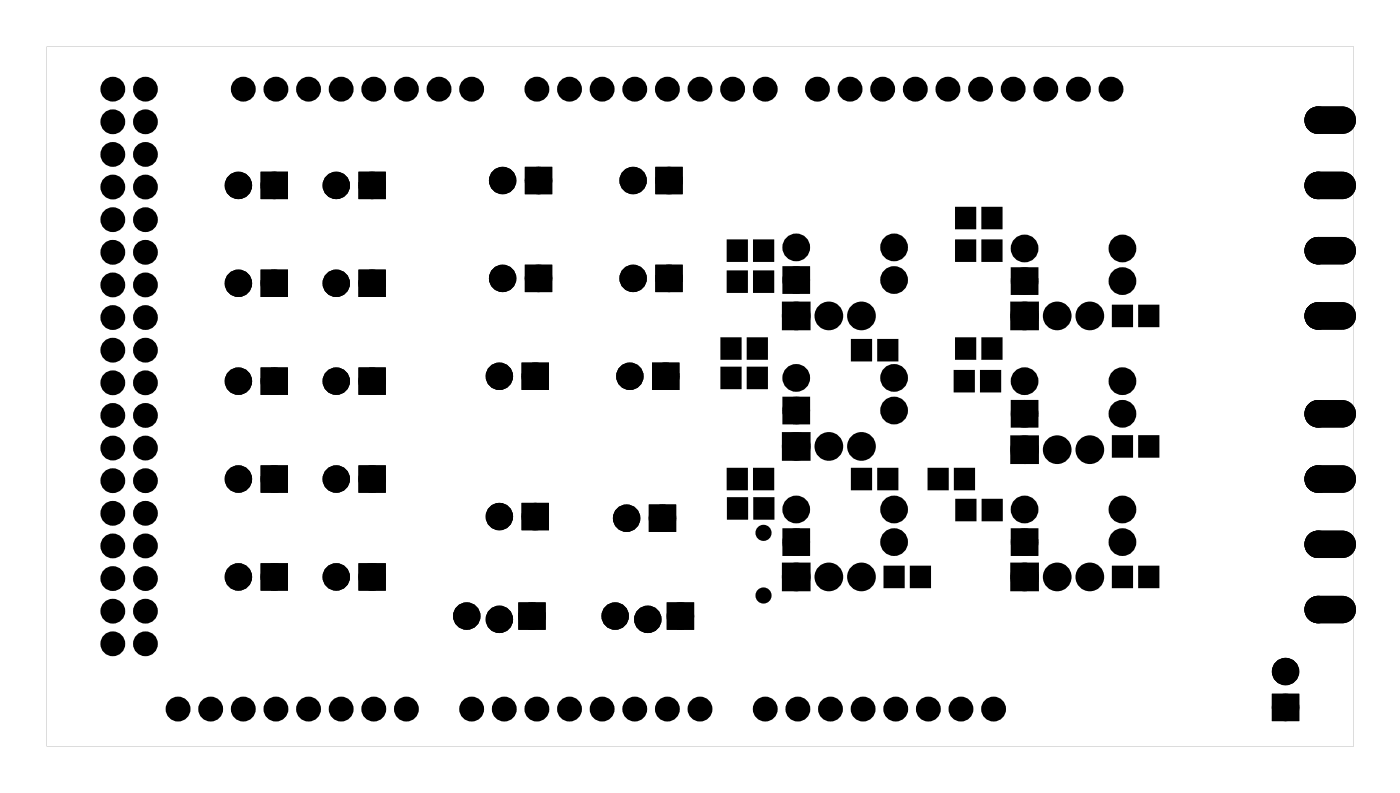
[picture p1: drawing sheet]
<svg xmlns="http://www.w3.org/2000/svg" width="109mm" height="62mm" viewBox="0 0 109 62" stroke-linecap="round" stroke-linejoin="round" font-family="sans-serif">
<g fill="#000">
<path d="M74.5 16.2h1.4v1.5h-1.4zM76.5 16.2h1.4v1.5h-1.4zM56.2 28.7h1.4v1.5h-1.4zM56.7 18.8h1.4v1.5h-1.4zM56.2 26.4h1.4v1.5h-1.4zM56.7 21.2h1.4v1.5h-1.4zM56.7 36.5h1.4v1.5h-1.4zM58.3 28.7h1.4v1.5h-1.4zM58.8 18.8h1.4v1.5h-1.4zM58.3 26.4h1.4v1.5h-1.4zM58.8 21.2h1.4v1.5h-1.4zM58.8 36.5h1.4v1.5h-1.4z"/>
<path d="M61.3 23.9h1.4v1.4h-1.4zM61.3 34h1.4v1.5h-1.4zM61.3 31.3h1.4v1.4h-1.4zM61.3 21.1h1.4v1.4h-1.4zM66.4 26.5h1.4v1.5h-1.4zM66.4 36.5h1.4v1.5h-1.4zM68.4 26.5h1.4v1.5h-1.4zM68.4 36.5h1.4v1.5h-1.4zM72.3 36.5h1.4v1.5h-1.4zM74.4 28.9h1.4v1.5h-1.4zM74.4 36.5h1.4v1.5h-1.4zM74.5 18.8h1.4v1.5h-1.4z"/>
<path d="M74.5 26.4h1.4v1.5h-1.4zM76.4 28.9h1.4v1.5h-1.4zM76.5 18.8h1.4v1.5h-1.4zM76.5 26.4h1.4v1.5h-1.4zM79 23.9h1.5v1.4h-1.5zM79 34.3h1.5v1.4h-1.5zM79.1 31.5h1.4v1.4h-1.4zM79.1 21.2h1.4v1.4h-1.4zM86.7 34h1.4v1.5h-1.4zM86.7 23.8h1.4v1.5h-1.4zM88.7 34h1.4v1.5h-1.4zM88.7 23.8h1.4v1.5h-1.4z"/>
<path d="M56.7 38.8h1.4v1.5h-1.4zM58.8 38.8h1.4v1.5h-1.4zM61.3 44.2h1.4v1.5h-1.4zM61.3 41.5h1.4v1.4h-1.4zM68.9 44.2h1.4v1.5h-1.4zM71 44.2h1.4v1.5h-1.4zM74.5 39h1.4v1.5h-1.4zM76.6 39h1.4v1.5h-1.4zM79 44.2h1.5v1.5h-1.5zM79.1 41.5h1.4v1.4h-1.4zM86.7 44.2h1.4v1.5h-1.4zM88.7 44.2h1.4v1.5h-1.4z"/>
<path d="M20.4 13.5v1.9h1.9v-1.9zM20.8 14.4a.55 .55 0 0 1 1.1 0 .55 .55 0 0 1-1.1 0z"/>
<path d="M20.4 13.5v1.9h1.9v-1.9zM20.8 14.4a.55 .55 0 0 1 1.1 0 .55 .55 0 0 1-1.1 0z"/>
<path d="M28 13.5v1.9h1.9v-1.9zM28.5 14.4a.51 .51 0 0 1 1 0 .51 .51 0 0 1-1 0z"/>
<path d="M28 13.5v1.9h1.9v-1.9zM28.5 14.4a.51 .51 0 0 1 1 0 .51 .51 0 0 1-1 0z"/>
<path d="M41 13.1v1.9h1.9v-1.9zM41.4 14.1a.51 .51 0 0 1 1 0 .51 .51 0 0 1-1 0z"/>
<path d="M41 13.1v1.9h1.9v-1.9zM41.4 14.1a.51 .51 0 0 1 1 0 .51 .51 0 0 1-1 0z"/>
<path d="M51.2 13.1v1.9h1.8v-1.9zM51.6 14.1a.51 .51 0 0 1 1 0 .51 .51 0 0 1-1 0z"/>
<path d="M51.2 13.1v1.9h1.8v-1.9zM51.6 14.1a.51 .51 0 0 1 1 0 .51 .51 0 0 1-1 0z"/>
<path d="M3.6 3.6v54.5h101.8v-54.5zM3.6 3.6h101.8v54.5h-101.8z"/>
<path d="M102 13.8a.94 .94 0 0 0-.2 1 .94 .94 0 0 0 .8 .6h1.9a.94 .94 0 0 0 1-1 .94 .94 0 0 0-1-.9h-1.9l-.3 .1zM102.1 14.4a.56 .56 0 0 1 1.1 0 .56 .56 0 0 1-1.1 0z"/>
<path d="M102 13.8a.94 .94 0 0 0-.2 1 .94 .94 0 0 0 .8 .6h1.9a.94 .94 0 0 0 1-1 .94 .94 0 0 0-1-.9h-1.9l-.3 .1zM102.1 14.4a.56 .56 0 0 1 1.1 0 .56 .56 0 0 1-1.1 0z"/>
<path d="M102 18.9a.94 .94 0 0 0-.2 1 .94 .94 0 0 0 .8 .6h1.9a.94 .94 0 0 0 1-1 .94 .94 0 0 0-1-.9h-1.9h-.3zM102.1 19.5a.56 .56 0 0 1 1.1 0 .56 .56 0 0 1-1.1 0z"/>
<path d="M102 18.9a.94 .94 0 0 0-.2 1 .94 .94 0 0 0 .8 .6h1.9a.94 .94 0 0 0 1-1 .94 .94 0 0 0-1-.9h-1.9h-.3zM102.1 19.5a.56 .56 0 0 1 1.1 0 .56 .56 0 0 1-1.1 0z"/>
<path d="M102 8.7a.94 .94 0 0 0-.2 1 .94 .94 0 0 0 .8 .6h1.9a.94 .94 0 0 0 1-.9 .94 .94 0 0 0-1-1h-1.9l-.3 .1zM102.1 9.4a.56 .56 0 0 1 1.1 0 .56 .56 0 0 1-1.1 0z"/>
<path d="M102 8.7a.94 .94 0 0 0-.2 1 .94 .94 0 0 0 .8 .6h1.9a.94 .94 0 0 0 1-.9 .94 .94 0 0 0-1-1h-1.9l-.3 .1zM102.1 9.4a.56 .56 0 0 1 1.1 0 .56 .56 0 0 1-1.1 0z"/>
<path d="M20.4 21.1v1.9h1.9v-1.9zM20.8 22.1a.55 .55 0 0 1 1.1 0 .55 .55 0 0 1-1.1 0z"/>
<path d="M20.4 21.1v1.9h1.9v-1.9zM20.8 22.1a.55 .55 0 0 1 1.1 0 .55 .55 0 0 1-1.1 0z"/>
<path d="M20.4 28.7v1.9h1.9v-1.9zM20.8 29.7a.55 .55 0 0 1 1.1 0 .55 .55 0 0 1-1.1 0z"/>
<path d="M20.4 28.7v1.9h1.9v-1.9zM20.8 29.7a.55 .55 0 0 1 1.1 0 .55 .55 0 0 1-1.1 0z"/>
<path d="M20.4 36.4v1.8h1.9v-1.8zM20.8 37.3a.55 .55 0 0 1 1.1 0 .55 .55 0 0 1-1.1 0z"/>
<path d="M20.4 36.4v1.8h1.9v-1.8zM20.8 37.3a.55 .55 0 0 1 1.1 0 .55 .55 0 0 1-1.1 0z"/>
<path d="M28 21.1v1.9h1.9v-1.9zM28.5 22.1a.51 .51 0 0 1 1 0 .51 .51 0 0 1-1 0z"/>
<path d="M28 21.1v1.9h1.9v-1.9zM28.5 22.1a.51 .51 0 0 1 1 0 .51 .51 0 0 1-1 0z"/>
<path d="M28 28.7v1.9h1.9v-1.9zM28.5 29.7a.51 .51 0 0 1 1 0 .51 .51 0 0 1-1 0z"/>
<path d="M28 28.7v1.9h1.9v-1.9zM28.5 29.7a.51 .51 0 0 1 1 0 .51 .51 0 0 1-1 0z"/>
<path d="M28 36.4v1.8h1.9v-1.8zM28.5 37.3a.51 .51 0 0 1 1 0 .51 .51 0 0 1-1 0z"/>
<path d="M28 36.4v1.8h1.9v-1.8zM28.5 37.3a.51 .51 0 0 1 1 0 .51 .51 0 0 1-1 0z"/>
<path d="M40.7 28.4v1.8h1.9v-1.8zM41.2 29.3a.51 .51 0 0 1 1 0 .51 .51 0 0 1-1 0z"/>
<path d="M40.7 28.4v1.8h1.9v-1.8zM41.2 29.3a.51 .51 0 0 1 1 0 .51 .51 0 0 1-1 0z"/>
<path d="M40.7 39.3v1.9h1.9v-1.9zM41.2 40.2a.51 .51 0 0 1 1 0 .51 .51 0 0 1-1 0z"/>
<path d="M40.7 39.3v1.9h1.9v-1.9zM41.2 40.2a.51 .51 0 0 1 1 0 .51 .51 0 0 1-1 0z"/>
<path d="M41 20.7v1.9h1.9v-1.9zM41.4 21.7a.51 .51 0 0 1 1 0 .51 .51 0 0 1-1 0z"/>
<path d="M41 20.7v1.9h1.9v-1.9zM41.4 21.7a.51 .51 0 0 1 1 0 .51 .51 0 0 1-1 0z"/>
<path d="M50.6 39.4v1.9h1.9v-1.9zM51.1 40.3a.51 .51 0 0 1 1 0 .51 .51 0 0 1-1 0z"/>
<path d="M50.6 39.4v1.9h1.9v-1.9zM51.1 40.3a.51 .51 0 0 1 1 0 .51 .51 0 0 1-1 0z"/>
<path d="M50.9 28.4v1.8h1.9v-1.8zM51.3 29.3a.51 .51 0 0 1 1 0 .51 .51 0 0 1-1 0z"/>
<path d="M50.9 28.4v1.8h1.9v-1.8zM51.3 29.3a.51 .51 0 0 1 1 0 .51 .51 0 0 1-1 0z"/>
<path d="M51.2 20.7v1.9h1.8v-1.9zM51.6 21.7a.51 .51 0 0 1 1 0 .51 .51 0 0 1-1 0z"/>
<path d="M51.2 20.7v1.9h1.8v-1.9zM51.6 21.7a.51 .51 0 0 1 1 0 .51 .51 0 0 1-1 0z"/>
<path d="M102 23.9a.94 .94 0 0 0-.2 1.1 .94 .94 0 0 0 .8 .5h1.9a.94 .94 0 0 0 1-.9 .94 .94 0 0 0-1-.9h-1.9h-.3zM102.1 24.6a.56 .56 0 0 1 1.1 0 .56 .56 0 0 1-1.1 0z"/>
<path d="M102 23.9a.94 .94 0 0 0-.2 1.1 .94 .94 0 0 0 .8 .5h1.9a.94 .94 0 0 0 1-.9 .94 .94 0 0 0-1-.9h-1.9h-.3zM102.1 24.6a.56 .56 0 0 1 1.1 0 .56 .56 0 0 1-1.1 0z"/>
<path d="M102 31.6a.94 .94 0 0 0-.2 1 .94 .94 0 0 0 .8 .6h1.9a.94 .94 0 0 0 1-1 .94 .94 0 0 0-1-.9h-1.9h-.3zM102.1 32.2a.56 .56 0 0 1 1.1 0 .56 .56 0 0 1-1.1 0z"/>
<path d="M102 31.6a.94 .94 0 0 0-.2 1 .94 .94 0 0 0 .8 .6h1.9a.94 .94 0 0 0 1-1 .94 .94 0 0 0-1-.9h-1.9h-.3zM102.1 32.2a.56 .56 0 0 1 1.1 0 .56 .56 0 0 1-1.1 0z"/>
<path d="M102 36.6a.94 .94 0 0 0-.2 1.1 .94 .94 0 0 0 .8 .5h1.9a.94 .94 0 0 0 1-.9 .94 .94 0 0 0-1-.9h-1.9h-.3zM102.1 37.3a.56 .56 0 0 1 1.1 0 .56 .56 0 0 1-1.1 0z"/>
<path d="M102 36.6a.94 .94 0 0 0-.2 1.1 .94 .94 0 0 0 .8 .5h1.9a.94 .94 0 0 0 1-.9 .94 .94 0 0 0-1-.9h-1.9h-.3zM102.1 37.3a.56 .56 0 0 1 1.1 0 .56 .56 0 0 1-1.1 0z"/>
<path d="M20.4 44v1.9h1.9v-1.9zM20.8 44.9a.55 .55 0 0 1 1.1 0 .55 .55 0 0 1-1.1 0z"/>
<path d="M20.4 44v1.9h1.9v-1.9zM20.8 44.9a.55 .55 0 0 1 1.1 0 .55 .55 0 0 1-1.1 0z"/>
<path d="M28 44v1.9h1.9v-1.9zM28.5 44.9a.51 .51 0 0 1 1 0 .51 .51 0 0 1-1 0z"/>
<path d="M28 44v1.9h1.9v-1.9zM28.5 44.9a.51 .51 0 0 1 1 0 .51 .51 0 0 1-1 0z"/>
<path d="M40.5 47v1.9h1.9v-1.9zM40.9 48a.51 .51 0 0 1 1 0 .51 .51 0 0 1-1 0z"/>
<path d="M40.5 47v1.9h1.9v-1.9zM40.9 48a.51 .51 0 0 1 1 0 .51 .51 0 0 1-1 0z"/>
<path d="M52 47v1.9h1.9v-1.9zM52.5 48a.51 .51 0 0 1 1 0 .51 .51 0 0 1-1 0z"/>
<path d="M52 47v1.9h1.9v-1.9zM52.5 48a.51 .51 0 0 1 1 0 .51 .51 0 0 1-1 0z"/>
<path d="M99.2 54.1v1.9h1.8v-1.9zM99.6 55.1a.51 .51 0 0 1 1 0 .51 .51 0 0 1-1 0z"/>
<path d="M99.2 54.1v1.9h1.8v-1.9zM99.6 55.1a.51 .51 0 0 1 1 0 .51 .51 0 0 1-1 0z"/>
<path d="M102 41.7a.94 .94 0 0 0-.2 1 .94 .94 0 0 0 .8 .6h1.9a.94 .94 0 0 0 1-.9 .94 .94 0 0 0-1-1h-1.9l-.3 .1zM102.1 42.4a.56 .56 0 0 1 1.1 0 .56 .56 0 0 1-1.1 0z"/>
<path d="M102 41.7a.94 .94 0 0 0-.2 1 .94 .94 0 0 0 .8 .6h1.9a.94 .94 0 0 0 1-.9 .94 .94 0 0 0-1-1h-1.9l-.3 .1zM102.1 42.4a.56 .56 0 0 1 1.1 0 .56 .56 0 0 1-1.1 0z"/>
<path d="M102 46.8a.94 .94 0 0 0-.2 1 .94 .94 0 0 0 .8 .6h1.9a.94 .94 0 0 0 1-.9 .94 .94 0 0 0-1-1h-1.9l-.3 .1zM102.1 47.5a.56 .56 0 0 1 1.1 0 .56 .56 0 0 1-1.1 0z"/>
<path d="M102 46.8a.94 .94 0 0 0-.2 1 .94 .94 0 0 0 .8 .6h1.9a.94 .94 0 0 0 1-.9 .94 .94 0 0 0-1-1h-1.9l-.3 .1zM102.1 47.5a.56 .56 0 0 1 1.1 0 .56 .56 0 0 1-1.1 0z"/>
</g>
<g fill="#000">
<circle cx="8.8" cy="19.6" r=".66"/>
<circle cx="8.8" cy="6.9" r=".66"/>
<circle cx="8.8" cy="9.5" r=".66"/>
<circle cx="8.8" cy="12" r=".66"/>
<circle cx="8.8" cy="14.6" r=".66"/>
<circle cx="8.8" cy="17.1" r=".66"/>
<circle cx="11.3" cy="19.6" r=".66"/>
<circle cx="11.3" cy="6.9" r=".66"/>
<circle cx="11.3" cy="9.5" r=".66"/>
<circle cx="11.3" cy="12" r=".66"/>
<circle cx="11.3" cy="14.6" r=".66"/>
<circle cx="11.3" cy="17.1" r=".66"/>
<circle cx="18.6" cy="14.4" r=".72"/>
<circle cx="18.9" cy="6.9" r=".66"/>
<circle cx="21.4" cy="14.4" r=".72"/>
<circle cx="21.5" cy="6.9" r=".66"/>
<circle cx="24" cy="6.9" r=".66"/>
<circle cx="26.2" cy="14.4" r=".72"/>
<circle cx="26.6" cy="6.9" r=".66"/>
<circle cx="29" cy="14.4" r=".72"/>
<circle cx="29.1" cy="6.9" r=".66"/>
<circle cx="31.6" cy="6.9" r=".66"/>
<circle cx="34.2" cy="6.9" r=".66"/>
<circle cx="36.7" cy="6.9" r=".66"/>
<circle cx="39.1" cy="14.1" r=".72"/>
<circle cx="41.8" cy="6.9" r=".66"/>
<circle cx="41.9" cy="14.1" r=".72"/>
<circle cx="44.3" cy="6.9" r=".66"/>
<circle cx="46.9" cy="6.9" r=".66"/>
<circle cx="49.3" cy="14.1" r=".72"/>
<circle cx="49.4" cy="6.9" r=".66"/>
<circle cx="52" cy="6.9" r=".66"/>
<circle cx="52.1" cy="14.1" r=".72"/>
<circle cx="54.5" cy="6.9" r=".66"/>
<circle cx="57" cy="6.9" r=".66"/>
<circle cx="59.6" cy="6.9" r=".66"/>
<circle cx="62" cy="19.3" r=".7"/>
<circle cx="63.6" cy="6.9" r=".66"/>
<circle cx="66.2" cy="6.9" r=".66"/>
<circle cx="68.7" cy="6.9" r=".66"/>
<circle cx="69.6" cy="19.3" r=".7"/>
<circle cx="71.3" cy="6.9" r=".66"/>
<circle cx="73.8" cy="6.9" r=".66"/>
<circle cx="76.3" cy="6.9" r=".66"/>
<circle cx="78.9" cy="6.9" r=".66"/>
<circle cx="79.8" cy="19.3" r=".7"/>
<circle cx="81.4" cy="6.9" r=".66"/>
<circle cx="84" cy="6.9" r=".66"/>
<circle cx="86.5" cy="6.9" r=".66"/>
<circle cx="87.4" cy="19.3" r=".7"/>
<circle cx="102.6" cy="14.4" r=".75"/>
<circle cx="102.6" cy="19.5" r=".75"/>
<circle cx="102.6" cy="9.4" r=".75"/>
<circle cx="8.8" cy="27.3" r=".66"/>
<circle cx="8.8" cy="37.4" r=".66"/>
<circle cx="8.8" cy="24.7" r=".66"/>
<circle cx="8.8" cy="34.9" r=".66"/>
<circle cx="8.8" cy="22.2" r=".66"/>
<circle cx="8.8" cy="40" r=".66"/>
<circle cx="8.8" cy="29.8" r=".66"/>
<circle cx="8.8" cy="32.3" r=".66"/>
<circle cx="11.3" cy="37.4" r=".66"/>
<circle cx="11.3" cy="27.3" r=".66"/>
<circle cx="11.3" cy="24.7" r=".66"/>
<circle cx="11.3" cy="34.9" r=".66"/>
<circle cx="11.3" cy="22.2" r=".66"/>
<circle cx="11.3" cy="40" r=".66"/>
<circle cx="11.3" cy="29.8" r=".66"/>
<circle cx="11.3" cy="32.3" r=".66"/>
<circle cx="18.6" cy="37.3" r=".72"/>
<circle cx="18.6" cy="29.7" r=".72"/>
<circle cx="18.6" cy="22.1" r=".72"/>
<circle cx="21.4" cy="37.3" r=".72"/>
<circle cx="21.4" cy="29.7" r=".72"/>
<circle cx="21.4" cy="22.1" r=".72"/>
<circle cx="26.2" cy="37.3" r=".72"/>
<circle cx="26.2" cy="29.7" r=".72"/>
<circle cx="26.2" cy="22.1" r=".72"/>
<circle cx="29" cy="37.3" r=".72"/>
<circle cx="29" cy="29.7" r=".72"/>
<circle cx="29" cy="22.1" r=".72"/>
<circle cx="38.9" cy="29.3" r=".72"/>
<circle cx="39.1" cy="21.7" r=".72"/>
<circle cx="41.7" cy="29.3" r=".72"/>
<circle cx="41.9" cy="21.7" r=".72"/>
<circle cx="49" cy="29.3" r=".72"/>
<circle cx="49.3" cy="21.7" r=".72"/>
<circle cx="51.8" cy="29.3" r=".72"/>
<circle cx="52.1" cy="21.7" r=".72"/>
<circle cx="62" cy="39.7" r=".7"/>
<circle cx="62" cy="29.4" r=".7"/>
<circle cx="62" cy="21.8" r=".7"/>
<circle cx="62" cy="32" r=".7"/>
<circle cx="62" cy="24.6" r=".74"/>
<circle cx="62" cy="34.8" r=".74"/>
<circle cx="64.5" cy="24.6" r=".74"/>
<circle cx="64.5" cy="34.8" r=".74"/>
<circle cx="67.1" cy="24.6" r=".74"/>
<circle cx="67.1" cy="34.8" r=".74"/>
<circle cx="69.6" cy="39.7" r=".7"/>
<circle cx="69.6" cy="29.4" r=".7"/>
<circle cx="69.6" cy="21.8" r=".7"/>
<circle cx="69.6" cy="32" r=".7"/>
<circle cx="79.8" cy="32.2" r=".7"/>
<circle cx="79.8" cy="39.7" r=".7"/>
<circle cx="79.8" cy="29.7" r=".7"/>
<circle cx="79.8" cy="21.9" r=".7"/>
<circle cx="79.8" cy="24.6" r=".74"/>
<circle cx="79.8" cy="35" r=".74"/>
<circle cx="82.3" cy="24.6" r=".74"/>
<circle cx="82.3" cy="35" r=".74"/>
<circle cx="84.9" cy="24.6" r=".74"/>
<circle cx="84.9" cy="35" r=".74"/>
<circle cx="87.4" cy="32.2" r=".7"/>
<circle cx="87.4" cy="39.7" r=".7"/>
<circle cx="87.4" cy="29.7" r=".7"/>
<circle cx="87.4" cy="21.9" r=".7"/>
<circle cx="102.6" cy="37.3" r=".75"/>
<circle cx="102.6" cy="24.6" r=".75"/>
<circle cx="102.6" cy="32.2" r=".75"/>
<circle cx="8.8" cy="50.1" r=".66"/>
<circle cx="8.8" cy="47.6" r=".66"/>
<circle cx="8.8" cy="45" r=".66"/>
<circle cx="8.8" cy="42.5" r=".66"/>
<circle cx="11.3" cy="50.1" r=".66"/>
<circle cx="11.3" cy="47.6" r=".66"/>
<circle cx="11.3" cy="45" r=".66"/>
<circle cx="11.3" cy="42.5" r=".66"/>
<circle cx="13.9" cy="55.2" r=".66"/>
<circle cx="16.4" cy="55.2" r=".66"/>
<circle cx="18.6" cy="44.9" r=".72"/>
<circle cx="18.9" cy="55.2" r=".66"/>
<circle cx="21.4" cy="44.9" r=".72"/>
<circle cx="21.5" cy="55.2" r=".66"/>
<circle cx="24" cy="55.2" r=".66"/>
<circle cx="26.2" cy="44.9" r=".72"/>
<circle cx="26.6" cy="55.2" r=".66"/>
<circle cx="29" cy="44.9" r=".72"/>
<circle cx="29.1" cy="55.2" r=".66"/>
<circle cx="31.6" cy="55.2" r=".66"/>
<circle cx="36.3" cy="48" r=".72"/>
<circle cx="36.7" cy="55.2" r=".66"/>
<circle cx="38.9" cy="40.2" r=".72"/>
<circle cx="38.9" cy="48.2" r=".72"/>
<circle cx="39.3" cy="55.2" r=".66"/>
<circle cx="41.4" cy="48" r=".72"/>
<circle cx="41.7" cy="40.2" r=".72"/>
<circle cx="41.8" cy="55.2" r=".66"/>
<circle cx="44.3" cy="55.2" r=".66"/>
<circle cx="46.9" cy="55.2" r=".66"/>
<circle cx="47.9" cy="48" r=".72"/>
<circle cx="48.8" cy="40.3" r=".72"/>
<circle cx="49.4" cy="55.2" r=".66"/>
<circle cx="50.4" cy="48.2" r=".72"/>
<circle cx="51.6" cy="40.3" r=".72"/>
<circle cx="52" cy="55.2" r=".66"/>
<circle cx="53" cy="48" r=".72"/>
<circle cx="54.5" cy="55.2" r=".66"/>
<circle cx="59.5" cy="41.5" r=".35"/>
<circle cx="59.5" cy="46.4" r=".35"/>
<circle cx="59.6" cy="55.2" r=".66"/>
<circle cx="62" cy="42.2" r=".7"/>
<circle cx="62" cy="44.9" r=".74"/>
<circle cx="62.1" cy="55.2" r=".66"/>
<circle cx="64.5" cy="44.9" r=".74"/>
<circle cx="64.7" cy="55.2" r=".66"/>
<circle cx="67.1" cy="44.9" r=".74"/>
<circle cx="67.2" cy="55.2" r=".66"/>
<circle cx="69.6" cy="42.2" r=".7"/>
<circle cx="69.7" cy="55.2" r=".66"/>
<circle cx="72.3" cy="55.2" r=".66"/>
<circle cx="74.8" cy="55.2" r=".66"/>
<circle cx="77.4" cy="55.2" r=".66"/>
<circle cx="79.8" cy="42.2" r=".7"/>
<circle cx="79.8" cy="44.9" r=".74"/>
<circle cx="82.3" cy="44.9" r=".74"/>
<circle cx="84.9" cy="44.9" r=".74"/>
<circle cx="87.4" cy="42.2" r=".7"/>
<circle cx="100.1" cy="55.1" r=".72"/>
<circle cx="100.1" cy="52.3" r=".72"/>
<circle cx="102.6" cy="47.5" r=".75"/>
<circle cx="102.6" cy="42.4" r=".75"/>
</g>
<g fill="none" stroke="#000" stroke-width=".55">
<circle cx="59.5" cy="41.5" r=".35"/>
<circle cx="59.5" cy="46.4" r=".35"/>
</g>
<g fill="none" stroke="#000" stroke-width=".69" stroke-linecap="butt">
<circle cx="18.6" cy="14.4" r=".72"/>
<circle cx="21.4" cy="14.4" r=".72"/>
<circle cx="26.2" cy="14.4" r=".72"/>
<circle cx="29" cy="14.4" r=".72"/>
<circle cx="39.1" cy="14.1" r=".72"/>
<circle cx="41.9" cy="14.1" r=".72"/>
<circle cx="49.3" cy="14.1" r=".72"/>
<circle cx="52.1" cy="14.1" r=".72"/>
<circle cx="18.6" cy="37.3" r=".72"/>
<circle cx="18.6" cy="22.1" r=".72"/>
<circle cx="18.6" cy="29.7" r=".72"/>
<circle cx="21.4" cy="37.3" r=".72"/>
<circle cx="21.4" cy="22.1" r=".72"/>
<circle cx="21.4" cy="29.7" r=".72"/>
<circle cx="26.2" cy="22.1" r=".72"/>
<circle cx="26.2" cy="29.7" r=".72"/>
<circle cx="26.2" cy="37.3" r=".72"/>
<circle cx="29" cy="37.3" r=".72"/>
<circle cx="29" cy="22.1" r=".72"/>
<circle cx="29" cy="29.7" r=".72"/>
<circle cx="38.9" cy="29.3" r=".72"/>
<circle cx="39.1" cy="21.7" r=".72"/>
<circle cx="41.7" cy="29.3" r=".72"/>
<circle cx="41.9" cy="21.7" r=".72"/>
<circle cx="49" cy="29.3" r=".72"/>
<circle cx="49.3" cy="21.7" r=".72"/>
<circle cx="51.8" cy="29.3" r=".72"/>
<circle cx="52.1" cy="21.7" r=".72"/>
<circle cx="18.6" cy="44.9" r=".72"/>
<circle cx="21.4" cy="44.9" r=".72"/>
<circle cx="26.2" cy="44.9" r=".72"/>
<circle cx="29" cy="44.9" r=".72"/>
<circle cx="36.3" cy="48" r=".72"/>
<circle cx="38.9" cy="48.2" r=".72"/>
<circle cx="38.9" cy="40.2" r=".72"/>
<circle cx="41.4" cy="48" r=".72"/>
<circle cx="41.7" cy="40.2" r=".72"/>
<circle cx="47.9" cy="48" r=".72"/>
<circle cx="48.8" cy="40.3" r=".72"/>
<circle cx="50.4" cy="48.2" r=".72"/>
<circle cx="51.6" cy="40.3" r=".72"/>
<circle cx="53" cy="48" r=".72"/>
<circle cx="100.1" cy="52.3" r=".72"/>
<circle cx="100.1" cy="55.1" r=".72"/>
</g>
<g fill="none" stroke="#000" stroke-width=".25">
<path d="M20.4 13.5h1.9v1.9h-1.9zM28 13.5h1.9v1.9h-1.9zM41 13.1h1.9v1.9h-1.9zM51.2 13.1h1.8v1.9h-1.8zM56.7 18.8h1.4v1.5h-1.4zM58.8 18.8h1.4v1.5h-1.4zM74.5 18.8h1.4v1.5h-1.4zM74.5 16.2h1.4v1.5h-1.4zM76.5 18.8h1.4v1.5h-1.4zM76.5 16.2h1.4v1.5h-1.4zM102 13.8l.3-.2 .3-.1h1.9a.94 .94 0 0 1 1 .9 .94 .94 0 0 1-1 1h-1.9a.94 .94 0 0 1-.8-.6 .94 .94 0 0 1 .2-1zM102 18.9l.3-.3h.3h1.9a.94 .94 0 0 1 1 .9 .94 .94 0 0 1-1 1h-1.9a.94 .94 0 0 1-.8-.6 .94 .94 0 0 1 .2-1z"/>
<path d="M102 8.7l.3-.2 .3-.1h1.9a.94 .94 0 0 1 1 1 .94 .94 0 0 1-1 .9h-1.9a.94 .94 0 0 1-.8-.6 .94 .94 0 0 1 .2-1zM20.4 21.1h1.9v1.9h-1.9zM20.4 28.7h1.9v1.9h-1.9zM20.4 36.4h1.9v1.8h-1.9zM28 21.1h1.9v1.9h-1.9zM28 28.7h1.9v1.9h-1.9zM28 36.4h1.9v1.8h-1.9zM40.7 28.4h1.9v1.8h-1.9zM40.7 39.3h1.9v1.9h-1.9zM41 20.7h1.9v1.9h-1.9zM50.6 39.4h1.9v1.9h-1.9zM50.9 28.4h1.9v1.8h-1.9z"/>
<path d="M51.2 20.7h1.8v1.9h-1.8zM56.2 28.7h1.4v1.5h-1.4zM56.2 26.4h1.4v1.5h-1.4zM56.7 21.2h1.4v1.5h-1.4zM56.7 36.5h1.4v1.5h-1.4zM56.7 38.8h1.4v1.5h-1.4zM58.3 28.7h1.4v1.5h-1.4zM58.3 26.4h1.4v1.5h-1.4zM58.8 21.2h1.4v1.5h-1.4zM58.8 36.5h1.4v1.5h-1.4zM58.8 38.8h1.4v1.5h-1.4zM66.4 26.5h1.4v1.5h-1.4z"/>
<path d="M66.4 36.5h1.4v1.5h-1.4zM68.4 26.5h1.4v1.5h-1.4zM68.4 36.5h1.4v1.5h-1.4zM72.3 36.5h1.4v1.5h-1.4zM74.4 28.9h1.4v1.5h-1.4zM74.4 36.5h1.4v1.5h-1.4zM74.5 26.4h1.4v1.5h-1.4zM74.5 39h1.4v1.5h-1.4zM76.4 28.9h1.4v1.5h-1.4zM76.5 26.4h1.4v1.5h-1.4zM76.6 39h1.4v1.5h-1.4zM86.7 34h1.4v1.5h-1.4z"/>
<path d="M86.7 23.8h1.4v1.5h-1.4zM88.7 34h1.4v1.5h-1.4zM88.7 23.8h1.4v1.5h-1.4zM102 23.9l.3-.2h.3h1.9a.94 .94 0 0 1 1 .9 .94 .94 0 0 1-1 .9h-1.9a.94 .94 0 0 1-.8-.5 .94 .94 0 0 1 .2-1.1zM102 31.6l.3-.3h.3h1.9a.94 .94 0 0 1 1 .9 .94 .94 0 0 1-1 1h-1.9a.94 .94 0 0 1-.8-.6 .94 .94 0 0 1 .2-1zM102 36.6l.3-.2h.3h1.9a.94 .94 0 0 1 1 .9 .94 .94 0 0 1-1 .9h-1.9a.94 .94 0 0 1-.8-.5 .94 .94 0 0 1 .2-1.1zM20.4 44h1.9v1.9h-1.9zM28 44h1.9v1.9h-1.9zM40.5 47h1.9v1.9h-1.9zM52 47h1.9v1.9h-1.9zM68.9 44.2h1.4v1.5h-1.4zM71 44.2h1.4v1.5h-1.4z"/>
<path d="M86.7 44.2h1.4v1.5h-1.4zM88.7 44.2h1.4v1.5h-1.4zM99.2 54.1h1.8v1.9h-1.8zM102 41.7l.3-.2 .3-.1h1.9a.94 .94 0 0 1 1 1 .94 .94 0 0 1-1 .9h-1.9a.94 .94 0 0 1-.8-.6 .94 .94 0 0 1 .2-1zM102 46.8l.3-.2 .3-.1h1.9a.94 .94 0 0 1 1 1 .94 .94 0 0 1-1 .9h-1.9a.94 .94 0 0 1-.8-.6 .94 .94 0 0 1 .2-1z"/>
<circle cx="21.4" cy="14.4" r=".51"/>
<circle cx="29" cy="14.4" r=".51"/>
<circle cx="41.9" cy="14.1" r=".51"/>
<circle cx="52.1" cy="14.1" r=".51"/>
<circle cx="102.6" cy="14.4" r=".56"/>
<circle cx="102.6" cy="19.5" r=".56"/>
<circle cx="102.6" cy="9.4" r=".56"/>
<circle cx="21.4" cy="29.7" r=".51"/>
<circle cx="21.4" cy="37.3" r=".51"/>
<circle cx="21.4" cy="22.1" r=".51"/>
<circle cx="29" cy="29.7" r=".51"/>
<circle cx="29" cy="37.3" r=".51"/>
<circle cx="29" cy="22.1" r=".51"/>
<circle cx="41.7" cy="29.3" r=".51"/>
<circle cx="41.9" cy="21.7" r=".51"/>
<circle cx="51.8" cy="29.3" r=".51"/>
<circle cx="52.1" cy="21.7" r=".51"/>
<circle cx="102.6" cy="24.6" r=".56"/>
<circle cx="102.6" cy="32.2" r=".56"/>
<circle cx="102.6" cy="37.3" r=".56"/>
<circle cx="21.4" cy="44.9" r=".51"/>
<circle cx="29" cy="44.9" r=".51"/>
<circle cx="41.4" cy="48" r=".51"/>
<circle cx="41.7" cy="40.2" r=".51"/>
<circle cx="51.6" cy="40.3" r=".51"/>
<circle cx="53" cy="48" r=".51"/>
<circle cx="100.1" cy="55.1" r=".51"/>
<circle cx="102.6" cy="42.4" r=".56"/>
<circle cx="102.6" cy="47.5" r=".56"/>
</g>
<g fill="none" stroke="#000" stroke-width=".63" stroke-linecap="butt">
<circle cx="102.6" cy="14.4" r=".75"/>
<circle cx="102.6" cy="19.5" r=".75"/>
<circle cx="102.6" cy="9.4" r=".75"/>
<circle cx="102.6" cy="37.3" r=".75"/>
<circle cx="102.6" cy="24.6" r=".75"/>
<circle cx="102.6" cy="32.2" r=".75"/>
<circle cx="102.6" cy="42.4" r=".75"/>
<circle cx="102.6" cy="47.5" r=".75"/>
</g>
<g fill="none" stroke="#000" stroke-width=".76" stroke-linecap="butt">
<path d="M61.3 23.9h1.4v1.4h-1.4zM61.3 34h1.4v1.5h-1.4zM61.3 31.3h1.4v1.4h-1.4zM61.3 21.1h1.4v1.4h-1.4zM79 23.9h1.5v1.4h-1.5zM79 34.3h1.5v1.4h-1.5zM79.1 31.5h1.4v1.4h-1.4zM79.1 21.2h1.4v1.4h-1.4zM61.3 44.2h1.4v1.5h-1.4zM61.3 41.5h1.4v1.4h-1.4zM79 44.2h1.5v1.5h-1.5zM79.1 41.5h1.4v1.4h-1.4z"/>
<circle cx="62" cy="19.3" r=".7"/>
<circle cx="69.6" cy="19.3" r=".7"/>
<circle cx="79.8" cy="19.3" r=".7"/>
<circle cx="87.4" cy="19.3" r=".7"/>
<circle cx="62" cy="29.4" r=".7"/>
<circle cx="62" cy="39.7" r=".7"/>
<circle cx="62" cy="32" r=".7"/>
<circle cx="62" cy="21.8" r=".7"/>
<circle cx="62" cy="34.8" r=".74"/>
<circle cx="62" cy="24.6" r=".74"/>
<circle cx="64.5" cy="24.6" r=".74"/>
<circle cx="64.5" cy="34.8" r=".74"/>
<circle cx="67.1" cy="24.6" r=".74"/>
<circle cx="67.1" cy="34.8" r=".74"/>
<circle cx="69.6" cy="39.7" r=".7"/>
<circle cx="69.6" cy="29.4" r=".7"/>
<circle cx="69.6" cy="32" r=".7"/>
<circle cx="69.6" cy="21.8" r=".7"/>
<circle cx="79.8" cy="29.7" r=".7"/>
<circle cx="79.8" cy="39.7" r=".7"/>
<circle cx="79.8" cy="21.9" r=".7"/>
<circle cx="79.8" cy="32.2" r=".7"/>
<circle cx="79.8" cy="24.6" r=".74"/>
<circle cx="79.8" cy="35" r=".74"/>
<circle cx="82.3" cy="24.6" r=".74"/>
<circle cx="82.3" cy="35" r=".74"/>
<circle cx="84.9" cy="24.6" r=".74"/>
<circle cx="84.9" cy="35" r=".74"/>
<circle cx="87.4" cy="29.7" r=".7"/>
<circle cx="87.4" cy="39.7" r=".7"/>
<circle cx="87.4" cy="21.9" r=".7"/>
<circle cx="87.4" cy="32.2" r=".7"/>
<circle cx="62" cy="42.2" r=".7"/>
<circle cx="62" cy="44.9" r=".74"/>
<circle cx="64.5" cy="44.9" r=".74"/>
<circle cx="67.1" cy="44.9" r=".74"/>
<circle cx="69.6" cy="42.2" r=".7"/>
<circle cx="79.8" cy="42.2" r=".7"/>
<circle cx="79.8" cy="44.9" r=".74"/>
<circle cx="82.3" cy="44.9" r=".74"/>
<circle cx="84.9" cy="44.9" r=".74"/>
<circle cx="87.4" cy="42.2" r=".7"/>
</g>
<g fill="none" stroke="#000" stroke-width=".61" stroke-linecap="butt">
<circle cx="18.9" cy="6.9" r=".66"/>
<circle cx="21.5" cy="6.9" r=".66"/>
<circle cx="24" cy="6.9" r=".66"/>
<circle cx="26.6" cy="6.9" r=".66"/>
<circle cx="29.1" cy="6.9" r=".66"/>
<circle cx="31.6" cy="6.9" r=".66"/>
<circle cx="34.2" cy="6.9" r=".66"/>
<circle cx="36.7" cy="6.9" r=".66"/>
<circle cx="41.8" cy="6.9" r=".66"/>
<circle cx="44.3" cy="6.9" r=".66"/>
<circle cx="46.9" cy="6.9" r=".66"/>
<circle cx="49.4" cy="6.9" r=".66"/>
<circle cx="52" cy="6.9" r=".66"/>
<circle cx="54.5" cy="6.9" r=".66"/>
<circle cx="57" cy="6.9" r=".66"/>
<circle cx="59.6" cy="6.9" r=".66"/>
<circle cx="63.6" cy="6.9" r=".66"/>
<circle cx="66.2" cy="6.9" r=".66"/>
<circle cx="68.7" cy="6.9" r=".66"/>
<circle cx="71.3" cy="6.9" r=".66"/>
<circle cx="73.8" cy="6.9" r=".66"/>
<circle cx="76.3" cy="6.9" r=".66"/>
<circle cx="78.9" cy="6.9" r=".66"/>
<circle cx="81.4" cy="6.9" r=".66"/>
<circle cx="84" cy="6.9" r=".66"/>
<circle cx="86.5" cy="6.9" r=".66"/>
<circle cx="13.9" cy="55.2" r=".66"/>
<circle cx="16.4" cy="55.2" r=".66"/>
<circle cx="18.9" cy="55.2" r=".66"/>
<circle cx="21.5" cy="55.2" r=".66"/>
<circle cx="24" cy="55.2" r=".66"/>
<circle cx="26.6" cy="55.2" r=".66"/>
<circle cx="29.1" cy="55.2" r=".66"/>
<circle cx="31.6" cy="55.2" r=".66"/>
<circle cx="36.7" cy="55.2" r=".66"/>
<circle cx="39.3" cy="55.2" r=".66"/>
<circle cx="41.8" cy="55.2" r=".66"/>
<circle cx="44.3" cy="55.2" r=".66"/>
<circle cx="46.9" cy="55.2" r=".66"/>
<circle cx="49.4" cy="55.2" r=".66"/>
<circle cx="52" cy="55.2" r=".66"/>
<circle cx="54.5" cy="55.2" r=".66"/>
<circle cx="59.6" cy="55.2" r=".66"/>
<circle cx="62.1" cy="55.2" r=".66"/>
<circle cx="64.7" cy="55.2" r=".66"/>
<circle cx="67.2" cy="55.2" r=".66"/>
<circle cx="69.7" cy="55.2" r=".66"/>
<circle cx="72.3" cy="55.2" r=".66"/>
<circle cx="74.8" cy="55.2" r=".66"/>
<circle cx="77.4" cy="55.2" r=".66"/>
</g>
<g fill="none" stroke="#000" stroke-width=".62" stroke-linecap="butt">
<circle cx="8.8" cy="12" r=".66"/>
<circle cx="8.8" cy="14.6" r=".66"/>
<circle cx="8.8" cy="6.9" r=".66"/>
<circle cx="8.8" cy="9.5" r=".66"/>
<circle cx="8.8" cy="17.1" r=".66"/>
<circle cx="8.8" cy="19.6" r=".66"/>
<circle cx="11.3" cy="12" r=".66"/>
<circle cx="11.3" cy="14.6" r=".66"/>
<circle cx="11.3" cy="6.9" r=".66"/>
<circle cx="11.3" cy="9.5" r=".66"/>
<circle cx="11.3" cy="17.1" r=".66"/>
<circle cx="11.3" cy="19.6" r=".66"/>
<circle cx="8.8" cy="32.3" r=".66"/>
<circle cx="8.8" cy="27.3" r=".66"/>
<circle cx="8.8" cy="40" r=".66"/>
<circle cx="8.8" cy="34.9" r=".66"/>
<circle cx="8.8" cy="29.8" r=".66"/>
<circle cx="8.8" cy="37.4" r=".66"/>
<circle cx="8.8" cy="22.2" r=".66"/>
<circle cx="8.8" cy="24.7" r=".66"/>
<circle cx="11.3" cy="32.3" r=".66"/>
<circle cx="11.3" cy="27.3" r=".66"/>
<circle cx="11.3" cy="40" r=".66"/>
<circle cx="11.3" cy="34.9" r=".66"/>
<circle cx="11.3" cy="29.8" r=".66"/>
<circle cx="11.3" cy="37.4" r=".66"/>
<circle cx="11.3" cy="24.7" r=".66"/>
<circle cx="11.3" cy="22.2" r=".66"/>
<circle cx="8.8" cy="50.1" r=".66"/>
<circle cx="8.8" cy="47.6" r=".66"/>
<circle cx="8.8" cy="45" r=".66"/>
<circle cx="8.8" cy="42.5" r=".66"/>
<circle cx="11.3" cy="50.1" r=".66"/>
<circle cx="11.3" cy="47.6" r=".66"/>
<circle cx="11.3" cy="42.5" r=".66"/>
<circle cx="11.3" cy="45" r=".66"/>
</g>
</svg>
